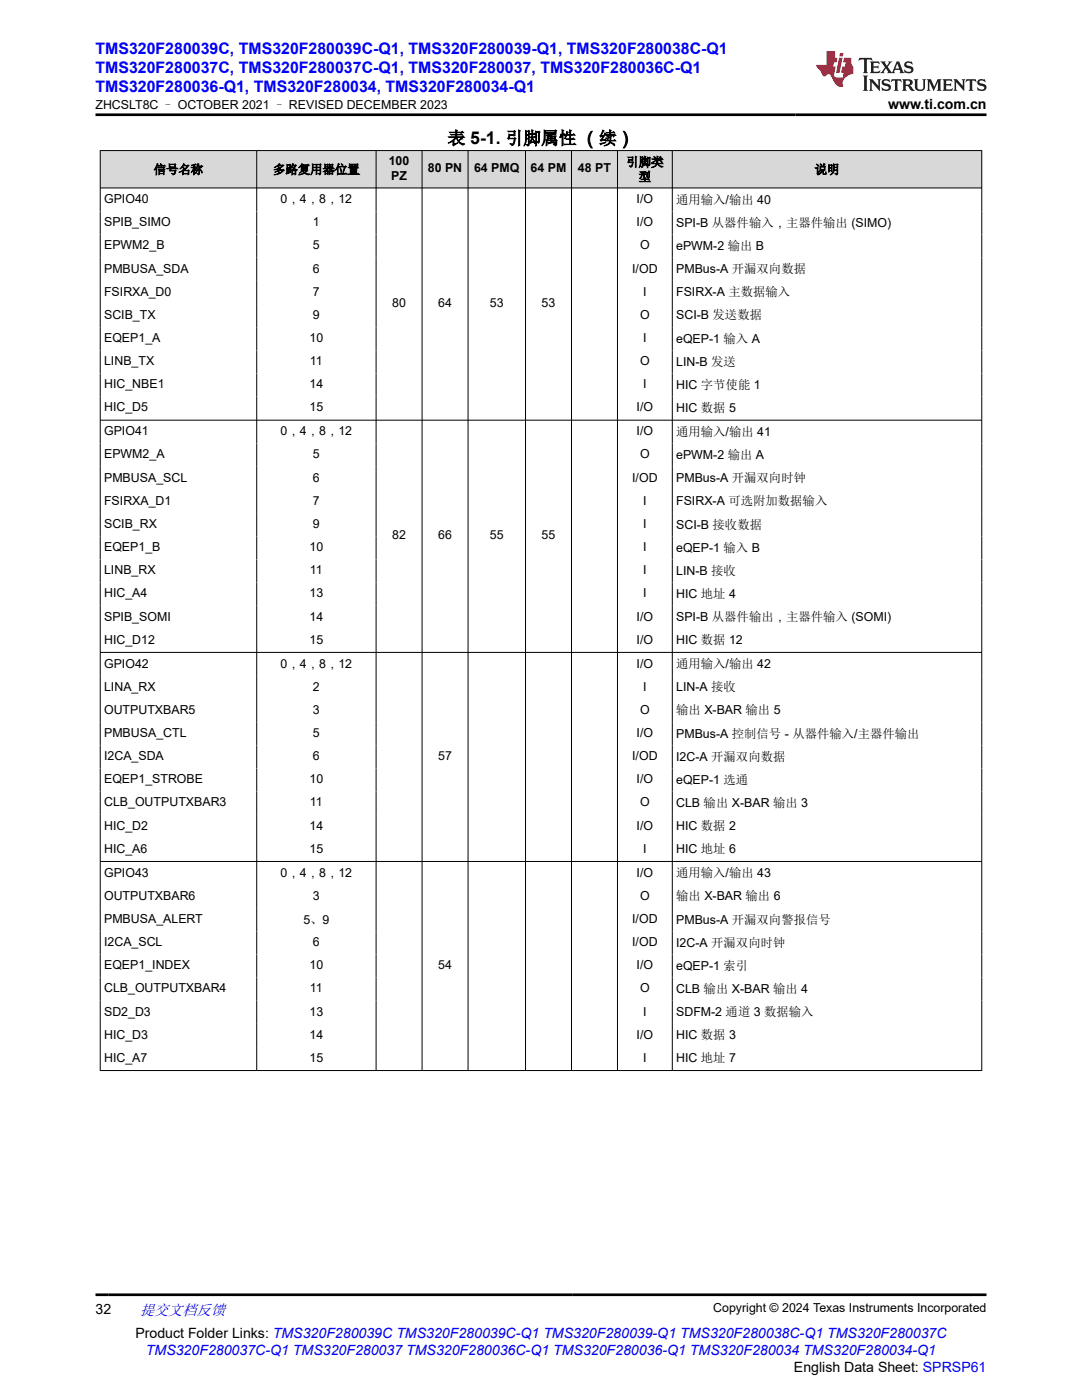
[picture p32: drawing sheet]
<svg xmlns="http://www.w3.org/2000/svg" width="216mm" height="279mm" viewBox="0 0 216 279" stroke-linecap="round" stroke-linejoin="round" font-family="sans-serif">
<defs><g id="words">
<text font-size="3.5" x="89.3" y="28.8">表 5-1. 引脚属性 （续）</text>
<g font-size="3.2" fill="#00f">
<text x="19.1" y="10.7">TMS320F280039C, TMS320F280039C-Q1, TMS320F280039-Q1, TMS320F280038C-Q1</text>
<text x="19.1" y="14.5">TMS320F280037C, TMS320F280037C-Q1, TMS320F280037, TMS320F280036C-Q1</text>
<text x="19.1" y="18.3">TMS320F280036-Q1, TMS320F280034, TMS320F280034-Q1</text>
</g>
<text font-size="3" fill="#00f" x="27.9" y="262.4">提交文档反馈</text>
<g font-size="2.8">
<text x="177.2" y="21.7">www.ti.com.cn</text>
<text x="19.1" y="262.1">32</text>
<text x="27" y="266.9">Product Folder Links: TMS320F280039C TMS320F280039C-Q1 TMS320F280039-Q1 TMS320F280038C-Q1 TMS320F280037C</text>
<text x="158.4" y="273.7">English Data Sheet: SPRSP61</text>
</g>
<text font-size="2.8" fill="#00f" x="29.1" y="270.3">TMS320F280037C-Q1 TMS320F280037 TMS320F280036C-Q1 TMS320F280036-Q1 TMS320F280034 TMS320F280034-Q1</text>
<g font-size="2.5">
<text x="19.1" y="21.8">ZHCSLT8C – OCTOBER 2021 – REVISED DECEMBER 2023</text>
<text x="30.7" y="34.7">信号名称</text>
<text x="54.5" y="34.7">多路复用器位置</text>
<text x="77.6" y="32.9">100</text>
<text x="78.1" y="35.9">PZ</text>
<text x="85.4" y="34.4">80 PN</text>
<text x="94.6" y="34.4">64 PMQ</text>
<text x="105.9" y="34.4">64 PM</text>
<text x="115.3" y="34.4">48 PT</text>
<text x="125" y="33.2">引脚类</text>
<text x="162.6" y="34.7">说明</text>
<text x="20.8" y="40.5">GPIO40</text>
<text x="56" y="40.5">0，4，8，12</text>
<text x="127" y="40.5">I/O</text>
<text x="127.4" y="36.1">型</text>
<text x="134.9" y="40.6">通用输入/输出 40</text>
<text x="20.8" y="45.1">SPIB_SIMO</text>
<text x="62.4" y="45.1">1</text>
<text x="127" y="45.1">I/O</text>
<text x="134.9" y="45.3">SPI-B 从器件输入，主器件输出 (SIMO)</text>
<text x="20.8" y="49.8">EPWM2_B</text>
<text x="62.4" y="49.8">5</text>
<text x="127.7" y="49.8">O</text>
<text x="134.9" y="49.9">ePWM-2 输出 B</text>
<text x="20.8" y="54.4">PMBUSA_SDA</text>
<text x="20.8" y="59">FSIRXA_D0</text>
<text x="62.4" y="54.4">6</text>
<text x="62.4" y="59">7</text>
<text x="126.1" y="54.4">I/OD</text>
<text x="128.3" y="59">I</text>
<text x="134.9" y="54.5">PMBus-A 开漏双向数据</text>
<text x="134.9" y="59.1">FSIRX-A 主数据输入</text>
<text x="20.8" y="63.6">SCIB_TX</text>
<text x="62.4" y="63.6">9</text>
<text x="78.3" y="61.3">80</text>
<text x="87.4" y="61.3">64</text>
<text x="97.8" y="61.3">53</text>
<text x="108.1" y="61.3">53</text>
<text x="127.7" y="63.6">O</text>
<text x="134.9" y="63.8">SCI-B 发送数据</text>
<text x="20.8" y="68.3">EQEP1_A</text>
<text x="61.8" y="68.3">10</text>
<text x="128.3" y="68.3">I</text>
<text x="134.9" y="68.4">eQEP-1 输入 A</text>
<text x="20.8" y="72.9">LINB_TX</text>
<text x="20.8" y="77.5">HIC_NBE1</text>
<text x="61.8" y="77.5">14</text>
<text x="61.9" y="72.9">11</text>
<text x="127.7" y="72.9">O</text>
<text x="128.3" y="77.5">I</text>
<text x="134.9" y="73">LIN-B 发送</text>
<text x="134.9" y="77.6">HIC 字节使能 1</text>
<text x="20.8" y="82.1">HIC_D5</text>
<text x="61.8" y="82.1">15</text>
<text x="127" y="82.1">I/O</text>
<text x="134.9" y="82.2">HIC 数据 5</text>
<text x="20.8" y="86.9">GPIO41</text>
<text x="56" y="86.9">0，4，8，12</text>
<text x="127" y="86.9">I/O</text>
<text x="134.9" y="87">通用输入/输出 41</text>
<text x="20.8" y="91.5">EPWM2_A</text>
<text x="62.4" y="91.5">5</text>
<text x="127.7" y="91.5">O</text>
<text x="134.9" y="91.6">ePWM-2 输出 A</text>
<text x="20.8" y="96.1">PMBUSA_SCL</text>
<text x="20.8" y="100.7">FSIRXA_D1</text>
<text x="62.4" y="96.1">6</text>
<text x="62.4" y="100.7">7</text>
<text x="126.1" y="96.1">I/OD</text>
<text x="128.3" y="100.7">I</text>
<text x="134.9" y="96.2">PMBus-A 开漏双向时钟</text>
<text x="134.9" y="100.9">FSIRX-A 可选附加数据输入</text>
<text x="20.8" y="105.4">SCIB_RX</text>
<text x="62.4" y="105.4">9</text>
<text x="78.3" y="107.7">82</text>
<text x="87.4" y="107.7">66</text>
<text x="97.8" y="107.7">55</text>
<text x="108.1" y="107.7">55</text>
<text x="128.3" y="105.4">I</text>
<text x="134.9" y="105.5">SCI-B 接收数据</text>
<text x="20.8" y="110">EQEP1_B</text>
<text x="61.8" y="110">10</text>
<text x="128.3" y="110">I</text>
<text x="134.9" y="110.1">eQEP-1 输入 B</text>
<text x="20.8" y="114.6">LINB_RX</text>
<text x="20.8" y="119.2">HIC_A4</text>
<text x="61.8" y="119.2">13</text>
<text x="61.9" y="114.6">11</text>
<text x="128.3" y="114.6">I</text>
<text x="128.3" y="119.2">I</text>
<text x="134.9" y="114.7">LIN-B 接收</text>
<text x="134.9" y="119.3">HIC 地址 4</text>
<text x="20.8" y="123.8">SPIB_SOMI</text>
<text x="61.8" y="123.8">14</text>
<text x="127" y="123.8">I/O</text>
<text x="134.9" y="124">SPI-B 从器件输出，主器件输入 (SOMI)</text>
<text x="20.8" y="128.5">HIC_D12</text>
<text x="61.8" y="128.5">15</text>
<text x="127" y="128.5">I/O</text>
<text x="134.9" y="128.6">HIC 数据 12</text>
<text x="20.8" y="133.2">GPIO42</text>
<text x="20.8" y="137.8">LINA_RX</text>
<text x="56" y="133.2">0，4，8，12</text>
<text x="62.4" y="137.8">2</text>
<text x="127" y="133.2">I/O</text>
<text x="128.3" y="137.8">I</text>
<text x="134.9" y="133.3">通用输入/输出 42</text>
<text x="134.9" y="138">LIN-A 接收</text>
<text x="20.8" y="142.5">OUTPUTXBAR5</text>
<text x="62.4" y="142.5">3</text>
<text x="127.7" y="142.5">O</text>
<text x="134.9" y="142.6">输出 X-BAR 输出 5</text>
<text x="20.8" y="147.1">PMBUSA_CTL</text>
<text x="62.4" y="147.1">5</text>
<text x="127" y="147.1">I/O</text>
<text x="134.9" y="147.2">PMBus-A 控制信号 - 从器件输入/主器件输出</text>
<text x="20.8" y="151.7">I2CA_SDA</text>
<text x="62.4" y="151.7">6</text>
<text x="87.4" y="151.7">57</text>
<text x="126.1" y="151.7">I/OD</text>
<text x="134.9" y="151.8">I2C-A 开漏双向数据</text>
<text x="20.8" y="156.3">EQEP1_STROBE</text>
<text x="20.8" y="160.9">CLB_OUTPUTXBAR3</text>
<text x="61.8" y="156.3">10</text>
<text x="61.9" y="160.9">11</text>
<text x="127" y="156.3">I/O</text>
<text x="127.7" y="160.9">O</text>
<text x="134.9" y="156.4">eQEP-1 选通</text>
<text x="134.9" y="161.1">CLB 输出 X-BAR 输出 3</text>
<text x="20.8" y="165.6">HIC_D2</text>
<text x="61.8" y="165.6">14</text>
<text x="127" y="165.6">I/O</text>
<text x="134.9" y="165.7">HIC 数据 2</text>
<text x="20.8" y="170.2">HIC_A6</text>
<text x="61.8" y="170.2">15</text>
<text x="128.3" y="170.2">I</text>
<text x="134.9" y="170.3">HIC 地址 6</text>
<text x="20.8" y="174.9">GPIO43</text>
<text x="20.8" y="179.6">OUTPUTXBAR6</text>
<text x="56" y="174.9">0，4，8，12</text>
<text x="62.4" y="179.6">3</text>
<text x="127" y="174.9">I/O</text>
<text x="127.7" y="179.6">O</text>
<text x="134.9" y="175.1">通用输入/输出 43</text>
<text x="134.9" y="179.7">输出 X-BAR 输出 6</text>
<text x="20.8" y="184.2">PMBUSA_ALERT</text>
<text x="60.5" y="184.3">5、9</text>
<text x="126.1" y="184.2">I/OD</text>
<text x="134.9" y="184.3">PMBus-A 开漏双向警报信号</text>
<text x="20.8" y="188.8">I2CA_SCL</text>
<text x="62.4" y="188.8">6</text>
<text x="126.1" y="188.8">I/OD</text>
<text x="134.9" y="188.9">I2C-A 开漏双向时钟</text>
<text x="20.8" y="193.4">EQEP1_INDEX</text>
<text x="61.8" y="193.4">10</text>
<text x="87.4" y="193.4">54</text>
<text x="127" y="193.4">I/O</text>
<text x="134.9" y="193.6">eQEP-1 索引</text>
<text x="20.8" y="198">CLB_OUTPUTXBAR4</text>
<text x="20.8" y="202.7">SD2_D3</text>
<text x="61.8" y="202.7">13</text>
<text x="61.9" y="198">11</text>
<text x="127.7" y="198">O</text>
<text x="128.3" y="202.7">I</text>
<text x="134.9" y="198.2">CLB 输出 X-BAR 输出 4</text>
<text x="134.9" y="202.8">SDFM-2 通道 3 数据输入</text>
<text x="20.8" y="207.3">HIC_D3</text>
<text x="61.8" y="207.3">14</text>
<text x="127" y="207.3">I/O</text>
<text x="134.9" y="207.4">HIC 数据 3</text>
<text x="20.8" y="211.9">HIC_A7</text>
<text x="61.8" y="211.9">15</text>
<text x="128.3" y="211.9">I</text>
<text x="134.9" y="212">HIC 地址 7</text>
<text x="142.3" y="261.8">Copyright © 2024 Texas Instruments Incorporated</text>
</g>
</g></defs>
<g fill="#d8d8d8">
<path d="M20 30h175.9v7.5h-175.9z" fill-rule="evenodd"/>
<path d="M20.1 30.1h31.1v7.3h-31.1z" fill-rule="evenodd"/>
<path d="M51.3 30.1h23.7v7.3h-23.7z" fill-rule="evenodd"/>
<path d="M75.1 30.1h9.1v7.3h-9.1z" fill-rule="evenodd"/>
<path d="M84.3 30.1h9v7.3h-9z" fill-rule="evenodd"/>
<path d="M93.5 30.1h11.3v7.3h-11.3z" fill-rule="evenodd"/>
<path d="M104.9 30.1h9.1v7.3h-9.1z" fill-rule="evenodd"/>
<path d="M114.1 30.1h9v7.3h-9z" fill-rule="evenodd"/>
<path d="M123.3 30.1h10.8v7.3h-10.8z" fill-rule="evenodd"/>
<path d="M134.2 30.1h61.6v7.3h-61.6z" fill-rule="evenodd"/>
</g>
<g fill="none" stroke="#000" stroke-width=".2">
<path d="M19.9 30h176.1M19.9 37.5h176.1M20 30v183.7M51.2 30v183.7M75 30v183.7M84.2 30v183.7M93.4 30v183.7M104.9 30v183.7M114 30v183.7M123.2 30v183.7M134.1 30v183.7M195.9 30v183.7"/>
<path d="M19.9 83.9h176.1M19.9 130.2h176.1M19.9 171.9h176.1M19.9 213.6h176.1"/>
</g>
<path d="M171.5 11.6l-.2 .5 .5-.2h.6v.1v2.2l-.2 .4h1l-.2-.4v-2.2v-.1h.5l.6 .2-.2-.5zM173.6 12.3l.2 .4v1.5l-.2 .4h1.9l.1-.6a1.08 1.08 0 0 1-1.3 .2v-.7h.6l.4 .2v-.7l-.4 .2h-.6v-.5l.2-.2a1 1 0 0 1 1 .3l-.1-.5zM175.7 12.3l.9 1.1-1 1.2h.9l-.2-.2 .5-.8 .4 .8-.2 .2h1.6l-.2-.2 .2-.5h.9l.1 .5-.1 .2h.9l-.2-.3-.8-2h-.5l-.9 2.2-.9-1.1 .9-1.1h-.8l.2 .2-.4 .6-.4-.6 .2-.2zM179 12.7l.4 1h-.7zM180.7 12.4a.65 .65 0 0 0-.2 .7 .65 .65 0 0 0 .6 .5l.6 .1 .1 .3a.79 .79 0 0 1-.7 .4 .79 .79 0 0 1-.7-.5l.1 .7 .2-.1a.93 .93 0 0 0 1.1 .1 .93 .93 0 0 0 .4-1 1.46 1.46 0 0 0-1.2-.6l-.1-.3a1.09 1.09 0 0 1 1.2 .2l-.2-.6-.1 .1-.5-.2zM172.2 15.1l.2 .4v2.2l-.2 .4h1l-.2-.4v-2.2l.2-.4zM173.4 15.8l.2 .4v1.5l-.2 .4h.8l-.3-.4 .1-1.3 1.6 1.8v-2l.2-.4h-.7l.1 .2 .1 1.1-1.2-1.3zM176.2 15.9a.65 .65 0 0 0-.2 .8 .65 .65 0 0 0 .6 .4l.6 .2 .1 .2a.79 .79 0 0 1-.7 .4 .79 .79 0 0 1-.7-.5l.1 .7 .2-.1a.93 .93 0 0 0 1.1 .1 .93 .93 0 0 0 .4-.9 1.46 1.46 0 0 0-1.2-.6l-.1-.4a1.09 1.09 0 0 1 1.2 .2l-.1-.6-.2 .1-.5-.1zM177.9 15.8l-.1 .6a.63 .63 0 0 1 .8-.3v1.6l-.3 .4h1l-.2-.4v-1.6a.66 .66 0 0 1 .8 .3l-.1-.6zM180 15.8l.2 .4v1.5l-.2 .4h1l-.2-.2-.1-.7h.5l.1 .2a.79 .79 0 0 0 1.2 .6l-1-.9a.61 .61 0 0 0 .6-.6 .61 .61 0 0 0-.5-.7zM180.8 16.1h.1a.47 .47 0 0 1 .5 .1 .47 .47 0 0 1 .1 .5l-.1 .1-.7 .1zM182.3 15.8l.2 .2a2.27 2.27 0 0 0 .4 2 1.04 1.04 0 0 0 1.7-.7v-1.3l.2-.2h-.8l.2 .4v1.1a.6 .6 0 0 1-.6 .6 .6 .6 0 0 1-.6-.6v-1.1l.3-.4zM184.9 15.8l.2 .4v1.5l-.2 .4h.8l-.3-.4v-1.4l.9 1.9 .9-1.9v1.4l-.3 .4h1l-.2-.4v-1.5l.2-.4h-.8l-.7 1.5-.6-1.5zM188.1 15.8l.2 .4v1.5l-.2 .4h1.9l.1-.6a1.09 1.09 0 0 1-1.3 .2v-.7h.6l.4 .2v-.6l-.4 .2h-.6v-.6l.2-.1a1.01 1.01 0 0 1 1 .3l-.1-.6zM190.2 15.8l.3 .4v1.5l-.3 .4h.8l-.2-.4v-1.3l1.6 1.8v-2l.2-.4h-.7l.2 .2v1.1l-1.2-1.3zM192.8 15.8l-.1 .6a.63 .63 0 0 1 .8-.3v1.6l-.3 .4h1l-.2-.4v-1.6a.66 .66 0 0 1 .8 .3l-.1-.6zM195.2 15.9a.65 .65 0 0 0-.2 .8 .65 .65 0 0 0 .6 .4l.6 .2 .2 .2a.79 .79 0 0 1-.7 .4 .79 .79 0 0 1-.7-.5l.1 .7 .2-.1a.93 .93 0 0 0 1 .1 .93 .93 0 0 0 .5-.9 1.46 1.46 0 0 0-1.3-.6v-.4a1.09 1.09 0 0 1 1.2 .2l-.2-.6-.2 .1-.5-.1z" fill="#231f20"/>
<path d="M164.9 10.2v2.8h-2l.1 .3 .8 1a.95 .95 0 0 0 1 .9 .59 .59 0 0 1 .5-.4 .59 .59 0 0 1 .5 .4l.4 .7a1.59 1.59 0 0 0 2.1 1.4 1.61 1.61 0 0 1 1-2.3l1-.3-.1-1.5a1.59 1.59 0 0 1-.3-1.7h-1.5l-.2 .9h.6l-.2 .9h-.5l-.2 1v.2l.4 .1-.1 .9h-.7a.73 .73 0 0 1-1-.7l.3-1.5h-.5l.1-.9h.5l.2-.9h-.5v-1.3zM167.4 11.5l-.6 3.1h.7l.6-3.1zM167.6 10.6l-.1 .6h.7l.1-.6z" fill="#ed1c24"/>
<path d="M19.1 22.9h177.8M19.1 258.4h177.8" fill="none" stroke="#000" stroke-width=".53"/>
<use href="#words"/>
</svg>
